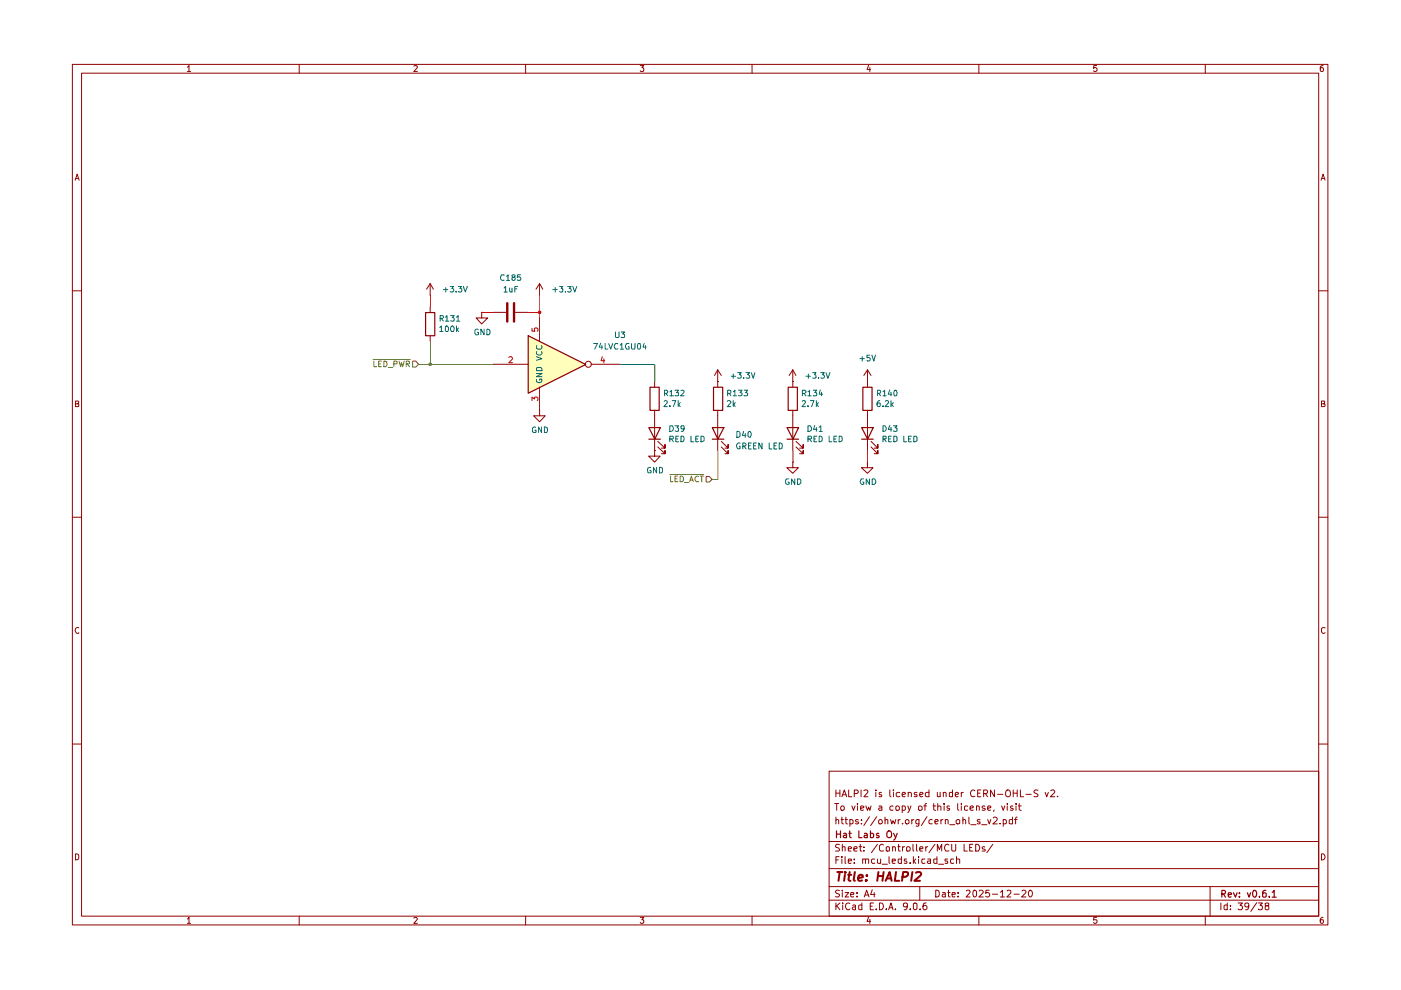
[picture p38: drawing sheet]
<svg xmlns="http://www.w3.org/2000/svg" width="297mm" height="210mm" viewBox="0 0 297 210" stroke-linecap="round" stroke-linejoin="round" font-family="sans-serif">
<g fill="none" stroke="#910000" stroke-width=".21">
<path d="M15.3 13.7h266.2v182.4h-266.2zM17.3 15.5h262.3v178.7h-262.3zM39.7 14.2l.4-.3v1.3M39.7 15.2h.7M63.4 13.7v1.8M87.7 14l.5-.1 .3 .3-.8 1h.8M111.4 13.7v1.8M135.7 13.9h.8l-.4 .4 .4 .3-.1 .5-.5 .1-.2-.2M159.4 13.7v1.8M184.2 13.8l-.4 1h.8M184.4 14.3v.9M207.5 13.7v1.8"/>
<path d="M232.5 13.9h-.6l-.1 .6 .5-.2 .3 .3v.3l-.3 .3-.5-.2M255.5 13.7v1.8M280.5 13.9l-.6 .3v.8l.3 .2 .3-.1v-.7l-.3-.1-.3 .3M15.9 38.2l.5-1.3 .4 1.3M16 37.9h.6M280.1 38.2l.4-1.3 .4 1.3M280.3 37.9h.6M15.3 61.7h2M279.6 61.7h1.9M16 85.6h.4l.3-.2-.2-.4h-.5v1.2h.6l.1-.5-.3-.1M280.2 85.6l.6-.1v-.5h-.6v1.2l.7-.1v-.3l-.3-.2M15.3 109.7h2"/>
<path d="M279.6 109.7h1.9M16.7 133.1a.58 .58 0 0 0-.8 .6 .58 .58 0 0 0 .8 .5v-.1M280.9 133.1a.46 .46 0 0 0-.7 .2v.7l.2 .2 .3 .1 .2-.2M15.3 157.8h2M279.6 157.8h1.9M175.8 163.5h103.8v30.7h-103.8zM175.8 178.4h103.8M177 170.4h.8M177.2 173.9l.2-.1 .4 .1v.8M177.2 167.5v1.4M177.2 173.2v1.5M177.2 168.2h.9"/>
<path d="M177.4 170.4v1.4M178 179.1l-.6-.1-.2 .2v.4l.5 .2 .3 .4-.2 .2h-.7M178.1 167.5v1.4M178.2 171.1l.3-.2h.3l.2 .2-.1 .6h-.6zM178.3 173.8h.5M178.5 173.2v1.3l.3 .2M178.5 168.9l.5-1.4 .5 1.4M178.6 179.7l.2-.2 .4 .1v.8M178.6 179v1.4M178.7 168.5h.6M179.2 173.8h.5M179.3 173.2v1.3l.4 .2"/>
<path d="M179.9 167.5v1.4h.7M180.2 173.8h.4l.3 .2-.1 .6h-.6M180.2 173.8v1.4M180.6 170.9l.4 .9 .3-.9M181.1 168.3h.6l.3-.3v-.3l-.3-.2h-.6v1.4M181.8 170.4v.1M181.8 170.9v.9M182 173.8h-.4l-.2 .2 .2 .3h.4l.1 .2-.3 .2-.4-.1M182.1 179.5h.6M182.4 179v1.3l.1 .1h.2M182.5 171.4l.7-.2-.1-.2h-.6v.7h.6M182.6 167.5v1.4"/>
<path d="M182.6 174.6v.1M182.6 173.8v.1M183.2 179.6v.1M183.2 167.7l.5-.2 .3 .2-.1 .4-.7 .8h.8M183.6 170.9l.3 .9 .3-.7 .2 .7 .3-.9M184.3 173.2l-1.1 1.8M185.7 167.5v.2M185.7 168v.9M185.9 173.2l-1.3 1.8M186 179l-1.2 1.8M186.3 174l.2-.2h.3l.2 .2v.6h-.6zM186.4 171l.4-.1 .2 .1v.8"/>
<path d="M186.9 168.1l-.4-.1-.1 .3 .1 .2h.4l.1 .3-.2 .1-.4-.1M187 171.2l-.7 .3 .2 .3 .5-.1M187.3 179.2l-.4-.2-.4 .3v1l.2 .1h.6M187.6 173.9l.3-.1h.3v.9M187.6 173.2v1.5M187.9 179.7l.3-.2 .4 .2-.1 .7h-.6zM188.7 167.5v1.3l.2 .1M188.8 173.8l.3 .9 .2-.7 .4 .7 .2-.9M189.3 179.7l.1-.2 .4 .2v.7M189.3 179.5v.9M189.3 171a.45 .45 0 0 0-.6 .1v.6h.6M189.4 167.5v.2"/>
<path d="M189.4 168v.9M190 171l.4-.1 .3 .2-.1 .6h-.6zM190.4 179.5h.5M190.4 173.8v.9M190.5 179v1.3l.1 .1h.3M190.8 168.1l-.4-.1-.4 .3 .1 .5h.7M190.9 173.8l-.5 .2M191.3 171l.4-.1 .3 .2-.1 .6h-.6M191.3 168.5l.7-.2-.2-.3h-.3l-.2 .2v.6l.2 .1 .4-.1M191.3 170.9v1.4M191.4 174.6v.1M191.4 179.5v.9"/>
<path d="M191.8 179.5l-.4 .3M192.2 179.7l.1-.1a.45 .45 0 0 1 .7 .2l-.1 .6h-.6zM192.2 173.8h.3l.2 .2v.4l-.2 .3h-.3l-.2-.3v-.4zM192.5 170.9l.3 .9M192.6 168.1l.4-.1 .2 .2v.7M192.6 168v.9M193.1 170.9l-.6 1.4M193.3 173.8v.9M193.6 179v1.3l.1 .1M193.7 173.8l-.4 .2M194.3 179v1.3l.2 .1M194.4 168.1l-.4-.1-.2 .2 .2 .3h.4v.3h-.6"/>
<path d="M194.8 171a.45 .45 0 0 1 .7 .1l-.1 .6-.4 .1-.2-.1zM194.8 173.8v1.1l-.2 .3-.4-.1M194.8 173.8h-.4l-.2 .2v.6h.6M195 168.5l.7-.2-.2-.3h-.3l-.2 .2v.6l.2 .1 .4-.1M195.9 170.9h.5M196.3 179.5v.9M196.4 170.4l-.3 .2v1.2M196.5 173.2l-1.2 1.8M196.7 179.5l-.4 .3M197 168.1l-.5-.1-.3 .3 .1 .5h.7M197 167.5v1.4M197.6 173.8a.45 .45 0 0 0-.6 .2v.6h.6"/>
<path d="M197.8 170.9h.6M198 170.4v1.2l.4 .2M198.2 174.3l.7-.2-.2-.3h-.3l-.2 .1v.6l.2 .2 .4-.1M198.2 179l-1.2 1.8M198.7 168v.8h.6M198.8 171l.3-.1 .4 .1v.8M198.8 170.4v1.4M199.3 168v.9M199.5 173.8v.9M199.9 173.8l-.4 .2M200 168.1l.4-.1 .2 .2v.7M200 168v.9"/>
<path d="M200.2 170.4v.1M200.2 170.9v.9M200.4 173.9l.2-.1 .4 .1v.8M200.4 173.8v.9M201.2 179.2l-.1-.1a.5 .5 0 0 0-.8 .2 1.03 1.03 0 0 0 .2 1.1h.7M201.3 171l-.4-.1-.1 .2 .1 .3h.4l.1 .2-.2 .2-.4-.1M201.4 174.9h1.1M201.8 179v1.2l.2 .2h.5l.1-.2v-1.2M202 168.1h-.7v.7h.7M202 167.5v1.4M202.5 168.5l.7-.2-.1-.3h-.4l-.2 .2v.6l.2 .1 .4-.1M202.7 174a.45 .45 0 0 1 .8-.1v.7l-.3 .1-.4-.1z"/>
<path d="M203.1 170.4v1.2l.2 .2M203.8 170.4v.1M203.8 168v.9M203.8 170.9v.9M204.2 173.9l.1-.1 .4 .1v.8M204.2 173.2v1.5M204.2 168l-.4 .3M204.4 179v1.4h.7M205.2 171l-.5-.1-.2 .1v.7h.7M205.4 173.2v1.3l.2 .2M205.6 179.7h.4M205.7 171.4l.7-.2v-.2l-.5-.1-.2 .1v.6l.2 .2 .5-.1"/>
<path d="M205.8 174.9h1.1M206.3 179h-.7v1.4h.7M206.7 167.7a.68 .68 0 0 0-1 .4 .68 .68 0 0 0 .7 .8l.3-.1M206.9 179a.81 .81 0 0 1 .8 .5 .81 .81 0 0 1-.2 .9h-.6zM207 171l.2-.1 .4 .1v.8M207 170.9v.9M207.3 168.2h.5M207.8 173.8h-.3l-.3 .1 .1 .3 .5 .1v.3h-.6M208 167.5h-.7v1.4h.7M208.1 174.9h1.1M208.6 168.3h.5l.3-.3v-.3l-.3-.2h-.5v1.4M208.8 179.6l-.3-.1-.3 .2 .1 .2 .6 .3-.1 .2h-.6"/>
<path d="M208.8 171l-.3-.1-.3 .2 .3 .3h.3l.1 .2-.3 .2-.4-.1M208.9 168.3l.5 .6M209.4 173.8l.3 .9 .4-.9M209.4 171.4l.7-.2-.2-.3h-.3l-.2 .1v.6l.2 .2 .4-.1M210.5 179l-1.3 1.8M210.6 173.4l.2-.2h.3l.3 .5-.1 .2-.8 .8h.9M210.8 171.7l-.1 .4M210.8 167.5v1.4l-.8-1.4v1.4M211.5 168.4h1.1M212 174.6v.1M212.4 170.9l.3 .9 .3-.9M212.7 173.8h.4l.3 .2-.1 .6h-.6"/>
<path d="M212.7 173.8v1.4M213.3 167.7l.3-.2h.3a.88 .88 0 0 1 .1 1.3l-.4 .1-.3-.1zM213.6 170.4v.1M213.6 170.9v.9M214.7 173.8h-.5l-.2 .1v.7h.7M214.7 173.2v1.5M214.7 171l-.3-.1-.2 .2 .2 .3h.3l.1 .2-.1 .2-.5-.1M214.8 168.2h.9M214.8 167.5v1.4M215.1 173.8h.6M215.4 170.4v.1M215.4 170.9v.9"/>
<path d="M215.7 173.2l-.4 .3v1.2M215.7 167.5v1.4M215.9 170.9h.6M216.1 170.4v1.2l.4 .2M216.3 167.5v1.4h.7M217.5 168.4h1.1M220.1 167.6l-.6-.1-.3 .2 .1 .4 .8 .4-.1 .3h-.8M221.6 168l.3 .9 .4-.9M222.8 167.7l.6-.2 .2 .4-.9 1h.9M224.2 168.8v.1M16 181a.52 .52 0 0 1 .7 .4v.6a.52 .52 0 0 1-.7 .3zM39.7 194.8l.4-.3v1.3"/>
<path d="M39.7 195.8h.7M63.4 194.2v1.9M87.7 194.7l.5-.2 .3 .3-.8 1h.8M111.4 194.2v1.9M135.7 194.5h.8l-.4 .5h.3v.7l-.5 .1-.2-.2M159.4 194.2v1.9M175.8 190.9h103.8M175.8 188h103.8M175.8 184.2h103.8M177.2 191.5v1.4M177.2 182.3h.5M177.4 192l.7 .9"/>
<path d="M177.9 181.6h-.7v1.5M178 188.8l-.6-.1-.3 .3 .3 .4 .5 .2 .1 .3-.3 .3-.6-.1M178.1 191.5l-.9 .7M178.5 181.6v.2M178.5 182.1v1M178.6 188.7v.2M178.6 189.3v.9M178.7 191.5h.1M178.7 191.9v1M179.2 189.3h.7l-.7 .9h.7M179.2 181.6v1.4l.1 .1M179.9 182.6l.6-.1-.1-.4h-.5v.2v.6l.1 .2 .4-.1"/>
<path d="M179.9 180l.6-.1-.1-.3-.4-.1-.1 .2v.7h.5M180.2 191.5a.67 .67 0 0 0-.9 .6 .67 .67 0 0 0 .8 .7l.1-.1M180.4 189.7l.6-.1v-.3h-.6v.1v.6l.2 .2 .4-.1M180.8 192h.6v.9M181 180l.7-.1v-.3l-.4-.1-.3 .2 .1 .7h.6M181.1 182.9v.2M181.1 182.1v.2M181.4 192.2l-.6 .2-.1 .2 .3 .3 .4-.1M181.7 190v.2M181.7 189.3v.1M182.7 192l-.4-.1-.2 .1v.7l.2 .2 .4-.1M182.7 191.5v1.4"/>
<path d="M182.9 182.2l.6-.1v1M182.9 182.1v1M183.2 180.4h.1M183.2 190.2l.5-1.5 .6 1.5M183.4 189.8h.7M183.5 182.3l.1-.2h.5l.1 1M184.2 194.4l-.4 .9h.8M184.4 194.9v.9M184.5 192.1h.4M184.9 188.7l-.3 1h.9M185.2 191.5h-.7v1.4h.7M185.4 189.3v.9"/>
<path d="M185.4 182.1h-.5l-.1 .3v.4l.2 .3 .4-.1M185.8 192.7v.2M186 182.1v.8l.3 .2 .4-.2M186.5 191.5a.73 .73 0 0 1 .8 .7 .73 .73 0 0 1-.8 .7zM186.7 182.1v1M187 183.2h1.2M187.9 192.7v.2M188.4 192.9l.5-1.4 .4 1.4M188.5 181.6v1.3l.2 .2M188.6 192.5h.7M189.2 182.6l.6-.1v-.4h-.5l-.1 .2v.6l.1 .2 .5-.1M189.8 192.7v.2"/>
<path d="M191.1 182.1l-.7 .1v.7l.3 .2 .4-.1M191.1 181.6v1.5M192.2 182.1h-.4l-.1 .3 .1 .2h.3l.2 .3-.2 .2-.4-.1M192.4 192l-.3 .3-.5-.1-.1-.2 .1-.5h.5a.84 .84 0 0 1 .3 .8 .84 .84 0 0 1-.7 .6M193 192.7v.2M193 182.9v.2M193.7 181.6v1.5M193.7 191.5h.4l.3 .2v.9l-.3 .3-.4-.3zM193.7 182.6l.5 .5M194.2 182.1l-.5 .5M194.8 181.6v.2M194.8 182.1v1"/>
<path d="M195 180l.7-.1-.1-.3-.4-.1-.2 .2 .1 .7h.5M195 188v2.9M195.1 192.7v.2M196.1 182.1h-.6l-.1 .3 .1 .6h.6M196.4 191.5h-.5a.99 .99 0 0 0 0 1.4l.6-.3v-.4l-.3-.2h-.3l-.2 .2M196.7 182.1h.6v1M197.3 182.5l-.6 .1-.1 .1 .3 .4 .4-.1M198.4 188.7l.7 .2v1.1l-.4 .2h-.3zM198.6 182.1l-.6 .1v.7l.2 .2 .4-.1M198.6 181.6v1.5M198.7 180.4v-1.4l.5 1.1 .5-1.1v1.4M199 183.2h1.1"/>
<path d="M199.8 189.3h.5l.1 .9M200.4 189.6h-.5l-.2 .2 .2 .4 .5-.1M200.9 182.1h-.5l-.1 .2 .1 .3h.5v.4h-.6M200.9 189.3h.5M201.1 188.7v1.3l.3 .2M201.9 189.7l.6-.1v-.3h-.5l-.1 .1v.6l.1 .2 .5-.1M202.2 182.1h-.6l-.1 .3 .1 .6h.6M202.8 182.2l.6-.1 .1 1M202.8 181.6v1.5M203.1 190v.2M203.1 189.3v.1M204.9 188.9l.2-.2h.3l.3 .5-.9 1h.9"/>
<path d="M206.4 188.9l.3-.2 .3 .3v.9l-.3 .3a.82 .82 0 0 1-.3-1.3zM207.5 194.2v1.9M207.6 188.9l.2-.2h.3l.4 .5-1 1h1M209.7 188.7h-.6l-.1 .7 .6-.1 .2 .3v.3l-.2 .3-.6-.2M210.4 189.6h1.1M212.1 189.2l.4-.5v1.5M212.1 190.2h.9M213.6 188.9l.1-.2 .5 .1 .1 .5-.8 .9h.8M215 189.6h1.1M216.7 188.9l.2-.2h.3l.3 .5-.9 1h.9M218.4 188.7a.75 .75 0 0 1 .5 .8 .75 .75 0 0 1-.5 .7 .92 .92 0 0 1 0-1.5zM232.5 194.5h-.6l-.1 .6 .6-.1 .2 .5-.3 .3-.5-.2"/>
<path d="M255.5 194.2v1.9M256.6 188v6.2M258.8 191.5v1.4M260.2 192l-.4-.1-.3 .1v.7l.3 .2 .4-.1M260.2 191.5v1.4M260.9 192.7v.2M260.9 192v.1M262.5 191.5h.9l-.5 .5h.3l.2 .2v.4l-.2 .3-.7-.2M264.8 192l-.3 .3-.5-.1-.1-.2 .1-.5h.5a.84 .84 0 0 1 .3 .8 .84 .84 0 0 1-.7 .6M266.5 191.4l-1.3 1.8M266.8 191.5h.9l-.6 .5h.5v.8l-.6 .1-.2-.2M268.5 192l-.3-.1v-.4h.8l-.1 .5-.7 .2v.5l.3 .2 .5-.2v-.5l-.2-.2"/>
<path d="M280.2 181a.65 .65 0 0 1 .7 .7 .65 .65 0 0 1-.7 .6zM280.5 194.5h-.2l-.4 .3 .1 .9a.43 .43 0 0 0 .6-.1 .43 .43 0 0 0-.1-.6h-.5l-.1 .3"/>
</g>
<g fill="none" stroke="#910000" stroke-width=".25">
<path d="M177.4 176.2v1.4M177.4 176.8h.8M178.2 176.2v1.4M178.9 176.8l.4-.1 .2 .1v.8M179.5 177l-.7 .3 .2 .3 .5-.1M180 176.7h.5M180.1 176.2v1.2l.4 .2M182.1 176.2v1.4h.7M183.3 176.8l.4-.1 .2 .1v.8M183.9 177l-.7 .3 .2 .3 .5-.1M184.6 176.8l.4-.1 .2 .2-.1 .6h-.5M184.6 176.2v1.4"/>
<path d="M186.3 176.8l-.3-.1-.2 .2 .2 .3h.3l.1 .2-.2 .2-.4-.1M188.1 176.4l.6-.2a.88 .88 0 0 1 .1 1.3l-.4 .1-.3-.2zM189.5 176.7l.4 .9M190.2 176.7l-.5 1.2-.2 .2M259.1 189.5h.6v-.6l-.6-.1v1.4M259.4 189.5l.4 .7M260.4 189.7l.7-.1-.1-.3h-.5l-.1 .2 .1 .6h.5M261.5 189.3l.4 .9 .4-.9M262.8 190.1v.1M262.8 189.3v.2M264.5 189.3l.3 .9 .4-.9M265.7 188.9l.2-.1a.76 .76 0 0 1 .5 .7 .76 .76 0 0 1-.5 .7 1.01 1.01 0 0 1-.2-1.3z"/>
<path d="M267 190.1v.1M268.4 188.8h-.4l-.3 .3v1l.2 .1 .6-.1-.1-.7-.5-.1-.2 .3M269.1 190.1v.1M269.7 189.2l.4-.4v1.4M269.7 190.2h.9"/>
</g>
<g fill="none" stroke="#910000" stroke-width=".42">
<path d="M177.5 184.9h1.1M178 184.9l-.2 1.9M179.1 185.5l-.1 1.3M179.2 184.9v.2M179.8 185.5h.7M180.1 184.9l-.2 1.6 .4 .3M181.2 184.9l-.2 1.6 .2 .3M182 186.2l.9-.2v-.4a.6 .6 0 0 0-.9 .1v1h.8M183.7 186.6l.1 .1h-.3l.2-.1-.1 .2M183.8 185.6v.1M186.2 185.7h1.1M186.2 184.9l-.2 1.9"/>
<path d="M187.3 184.9l-.2 1.9M187.8 186.8l.8-1.9 .4 1.9M188 186.2h1M190 184.9l-.3 1.9h.9M191.3 185.9h.8l.3-.2 .1-.6-.2-.2h-.8l-.3 1.9M193.4 184.9l-.2 1.9M194.2 185.1l.8-.2 .2 .2 .1 .3-1.4 1.4h1.2"/>
</g>
<path d="M112 71.1l12.1 6.1-12.1 6.1z" fill="#ffb"/>
<path d="M87.5 76.6h.7l.6 .6-.6 .6h-.7z" fill="#fff"/>
<path d="M87.5 76.6h.7l.6 .6-.6 .6h-.7z" fill="none" stroke="#765500" stroke-width=".21"/>
<path d="M79.1 76.2h7.9M79.3 76.6v1.1h.6M80.3 77.2h.4M80.9 76.6h-.6v1.1h.6M81.4 76.6a.66 .66 0 0 1 .6 .4 .66 .66 0 0 1-.2 .7h-.4zM82.3 77.9h.9M83.5 77.2h.6l.1-.6h-.7v1.1M84.6 76.6l.3 1.1 .2-.8 .3 .8 .3-1.1M86.1 77.2h.6l.1-.6h-.7v1.1M86.4 77.2l.4 .5" fill="none" stroke="#848400" stroke-width=".21"/>
<g fill="none" stroke="#910000" stroke-width=".21">
<path d="M91.2 62.6h.1M91.2 60.1l-.8 1.2M91.2 60.1l.7 1.2M91.2 60.1v2.5M91.2 65v1.2M91.2 71.1v1.2M102.1 66.2v1.2h1.3l-1.3 1.3-1.2-1.3h1.2M102.1 66.2h.1M104.6 77.2h7.4M104.6 66.2h2.7M109.2 66.2h2.8M114.4 62.6h.1"/>
<path d="M114.4 60.1v2.5M114.4 67.4v4.9M114.4 60.1l.7 1.2M114.4 60.1l-.8 1.2M125.3 77.2h6.1M168.1 78.4v3.7M168.1 78.4l-.8 1.2M168.1 78.4l.7 1.2M114.4 87v1.2h1.2l-1.2 1.2-1.3-1.2h1.3M114.4 87h.1M114.4 82.1v4.9M138.8 95.5v1.2h1.2l-1.2 1.3-1.3-1.3h1.3"/>
<path d="M138.8 95.5h.1M138.8 80.9v1.2M138.8 87v8.5M139.5 94.8l1.5 1.4v-.7v.7h-.8M139.5 93.6l1.5 1.4v-.7v.7h-.8M168.1 80.9h.1M168.1 98v1.2h1.2l-1.2 1.2-1.3-1.2h1.3M168.1 98h.1M168.1 87v8.5M168.8 94.8l1.5 1.4v-.7v.7h-.8M168.8 93.6l1.5 1.4v-.7v.7h-.8"/>
<circle cx="124.7" cy="77.2" r=".64"/>
</g>
<path d="M90.2 66.3h2v4.9h-2zM112 71.2l12.2 6.1-12.2 6.1zM137.6 90.7h2.4l-1.2 2.4zM137.6 93.1h2.4M137.8 82.1h2v4.9h-2zM166.9 90.7h2.4l-1.2 2.4zM166.9 93.1h2.4M167.1 82.1h2v4.9h-2z" fill="none" stroke="#910000" stroke-width=".25"/>
<path d="M107.9 75.8l.2-.2h.3l.2 .3v.3l-.7 .7h.7M112.8 69.6v.6h.6l-.1-.6h.7l.1 .4-.2 .2M127.7 75.6l-.3 .9h.8M128 76.1v.8M112.8 84.9v-.7l.5 .4v-.3h.7l.1 .5-.2 .1" fill="none" stroke="#b90000" stroke-width=".21"/>
<path d="M113.7 75.6l1.2 .5-1.2 .3M113.7 79.2h1.2l-1.2 .7h1.2M113.7 78.1l.3-.2h.7l.2 .4v.3h-1.2zM113.8 74.5l-.1 .5a.61 .61 0 0 0 .8 .3 .61 .61 0 0 0 .3-.8M113.8 73.3l-.1 .6 .3 .1h.7a.52 .52 0 0 0 .1-.7M113.7 80.5v.4a.61 .61 0 0 0 .8 .2 .61 .61 0 0 0 .3-.7h-.4v.2" fill="none" stroke="#006665" stroke-width=".21"/>
<path d="M107.5 64.3v3.9M109 64.3v3.9" fill="none" stroke="#910000" stroke-width=".51"/>
<path d="M149.7 101h.7l.6 .6-.6 .6h-.7z" fill="#fff"/>
<path d="M149.7 101h.7l.6 .6-.6 .6h-.7z" fill="none" stroke="#765500" stroke-width=".21"/>
<g fill="none" stroke="#848400" stroke-width=".21">
<path d="M88.8 77.3h15.8M91.2 72.4v4.9M152.2 95.6v6.1h-1.2M142 100.6h7.2M142.2 100.9v1.2h.5M143.1 101.5h.4M143.7 100.9h-.6v1.2h.6M144.2 100.9h.3l.4 .3v.7l-.2 .2h-.5zM145.1 102.3h1M146.2 102.1l.4-1.2 .4 1.2M146.3 101.8h.6M148.1 101a.61 .61 0 0 0-.8 .3 .61 .61 0 0 0 .3 .8l.5-.1"/>
<path d="M148.4 100.9h.8M148.8 100.9v1.2"/>
</g>
<g fill="none" stroke="#910000" stroke-width=".21">
<path d="M152.2 78.4v3.7M152.2 78.4l-.7 1.2M152.2 78.4l.7 1.2M183.9 78.4v3.7M183.9 78.4l-.7 1.2M183.9 78.4l.8 1.2M152.2 80.9h.1M152.2 87v8.5M152.9 94.8l1.5 1.4v-.7v.7h-.7M152.9 93.6l1.5 1.4v-.7v.7h-.7M183.9 98v1.2h1.2l-1.2 1.2-1.3-1.2h1.3M183.9 98h.1"/>
<path d="M183.9 80.9h.1M183.9 87v8.5M184.7 94.8l1.4 1.4v-.7v.7h-.7M184.7 93.6l1.4 1.4v-.7v.7h-.7"/>
</g>
<path d="M151 90.7h2.5l-1.3 2.4zM151 93.1h2.5M151.3 82.1h1.9v4.9h-1.9zM182.7 90.7h2.4l-1.1 2.4zM182.7 93.1h2.4M182.9 82.1h2v4.9h-2z" fill="none" stroke="#910000" stroke-width=".25"/>
<path d="M131.5 77.3h7.3v3.6" fill="none" stroke="#090" stroke-width=".21"/>
<path d="M91.2 62.6v2.5M102.2 66.3h2.4M112 66.3h2.4M114.4 62.6v4.9M168.1 95.6v2.4M184 95.6v2.4" fill="none" stroke="#d40000" stroke-width=".21"/>
<circle cx="91.2" cy="77.2" r=".38" fill="#848400"/>
<circle cx="114.4" cy="66.2" r=".38" fill="#d40000"/>
<g fill="none" stroke="#006665" stroke-width=".21">
<path d="M106.9 58.4l-.5-.1a.61 .61 0 0 0-.3 .7 .61 .61 0 0 0 .8 .4M107.4 58.6l.3-.3v1.2M107.4 59.5h.7M108.7 58.8l-.1-.2v-.3h.5l.1 .1-.2 .4-.4 .1v.5l.1 .1h.3l.2-.3-.2-.4M110.3 58.3h-.6v.6l.1-.2h.4l.2 .2-.1 .5h-.6M93.2 69.4l.4-.3v1.2M93.2 70.3h.7M93.3 67.5h.5l.2-.4-.2-.2h-.5v1.2M93.6 67.5l.4 .6M94 61.4h.9M94.4 67.2l.4-.3v1.2M94.4 68.1h.8"/>
<path d="M94.5 69.2l.3-.1a.84 .84 0 0 1 .1 1.2h-.3l-.2-.2zM94.5 61v.9M95.4 60.7h.8l-.4 .5h.3v.6h-.7M95.5 66.9h.8l-.4 .4 .4 .2v.5h-.8M95.7 69.2l.2-.1a.84 .84 0 0 1 .2 1.2l-.4-.1a.78 .78 0 0 1 0-1zM96.7 61.8v.1M96.8 67.2l.3-.3v1.2M96.8 69.1v1.2M96.8 68.1h.7M96.9 69.9l.3 .4M97.1 60.7h.8l-.4 .5h.4v.6h-.8M97.2 69.5l-.4 .5"/>
<path d="M98.2 60.7l.5 1.2 .4-1.2M101.4 69.9a.45 .45 0 0 0-.7 .1v.7l.2 .3 .6-.1v-.4h-.3M102.6 69.8v1.2l-.6-1.2v1.2M103.2 69.8a.66 .66 0 0 1 .7 .4 .66 .66 0 0 1-.2 .8h-.5zM106.9 61.1l.3-.4v1.2M106.9 61.9h.6M108.1 61.1v.6l.1 .2 .4-.1M108.6 61.1v.8M109.2 61.2h.4M109.7 60.7h-.5v1.2M117.2 61.4h.9M117.7 61v.9"/>
<path d="M118.6 60.7h.7l-.3 .5h.3v.6h-.7M119.9 61.8v.1M120.3 60.7h.8l-.4 .5h.3v.6h-.7M121.4 60.7l.5 1.2 .4-1.2M125.8 72.8h.9l-.6 1.2M127.4 72.7l-.4 .9h.8M127.6 73.3v.7M128.3 72.8v1.2h.6M129.1 72.8l.4 1.2 .4-1.2M130.5 70.4v1l.2 .2h.4l.2-.2v-1M131 72.9l-.1-.1a.66 .66 0 0 0-.6 .5 .66 .66 0 0 0 .2 .7l.5-.1M131.5 73.2l.3-.4v1.2"/>
<path d="M131.5 74h.7M131.7 70.4h.7l-.4 .4 .4 .3v.5l-.7-.1M133.4 72.8h-.5l-.3 .5 .3 .7h.5v-.5h-.2M133.9 72.8v1l.1 .2h.5l.1-.2v-1M135.2 72.9h.5l.1 .7-.1 .4-.5-.1zM136.6 72.7l-.3 .9h.7M136.8 73.3v.7M155 79.8h1M155.5 79.3v.9M156.4 79h.8l-.5 .4 .5 .3-.1 .4h-.7M158.2 79h.7l-.4 .4 .4 .3v.4h-.7M159.3 79l.4 1.2 .3-1.2"/>
<path d="M170.9 79.8h.9M171.4 79.3v.9M172.3 79h.7l-.3 .4 .3 .2v.5h-.7M174 79h.8l-.5 .4 .4 .1v.6h-.7M175.1 79l.4 1.2 .5-1.2M182.3 76.1h.9M182.8 75.6v1M184.4 75.3h-.6v.6h.6l.1 .4-.2 .3-.5-.2M184.8 75.3l.5 1.3 .3-1.3M113.6 90.6a.46 .46 0 0 0-.7 .2v.7l.2 .2 .5-.1v-.4h-.2M114.8 90.5v1.2l-.6-1.2v1.2M115.4 90.5a.66 .66 0 0 1 .7 .5 .66 .66 0 0 1-.3 .7h-.4z"/>
<path d="M137.9 99.2v-.1a.66 .66 0 0 0-.6 .5 .66 .66 0 0 0 .2 .7l.5-.1v-.4h-.2M139.2 99.1v1.2l-.7-1.2v1.2M139.8 99.1h.3l.4 .2v.7l-.2 .3h-.5zM140.8 85.1l.4-.2 .3 .4-.8 .9h.8M140.9 83.4h.4l.3-.2-.1-.4-.6-.1v1.2M141.2 83.4l.4 .5M142 93.1h.6l.2-.5-.2-.1h-.6v1.2M142 86v.2M142 90.3h.5a.66 .66 0 0 1 .2 .8 .66 .66 0 0 1-.7 .4zM142 83.1l.3-.4v1.2M142 83.9h.8M142.3 93.1l.5 .6"/>
<path d="M142.5 84.9h.8l-.5 1.3M143.1 90.3h.8l-.4 .4 .4 .1v.6h-.8M143.1 82.7h.8l-.5 .5 .5 .1v.5h-.8M143.3 93.1h.4M143.8 84.9v1.3M143.9 92.5h-.6v1.2h.6M143.9 85.7l.3 .5M144.2 85.4l-.4 .5M144.4 92.5h.4a.66 .66 0 0 1 .2 .7 .66 .66 0 0 1-.6 .5zM144.4 82.8l.4-.1 .3 .4-.8 .8h.8M145.1 90.8l-.1 .2h-.5v-.7h.5l.1 .1-.2 1-.4 .1M146.5 92.5v1.2h.6"/>
<path d="M147.5 93.1h.4M148.1 92.5h-.6v1.2h.6M148.6 92.5h.4l.3 .2v.7l-.4 .3h-.3zM154.2 85.1l.2-.2h.3l.3 .3-.8 1h.8M154.3 83.4h.5l.2-.2v-.4l-.7-.1v1.2M154.6 83.4l.4 .5M155.5 83.1l.3-.4v1.2M155.5 84.9v1.3M155.5 83.9h.6M155.6 85.7l.3 .5M155.9 85.4l-.4 .5M156.2 91.5h.4l.3 .3v.6l-.3 .3h-.4z"/>
<path d="M156.6 82.7h.7l-.4 .5 .4 .2v.4l-.1 .1-.6-.1M156.9 94l-.2-.1a.64 .64 0 0 0-.6 .7 .64 .64 0 0 0 .6 .6l.2-.1v-.5h-.2M157.5 94.6h.4l.3-.4-.3-.3h-.4v1.3M157.7 80.1v.1M157.7 91.5l-.3 .8h.8M157.8 82.7h.7l-.4 .5 .4 .2v.4l-.2 .1-.5-.1M157.8 94.6l.4 .6M158 91.9v.8M158.7 94.5h.4M158.9 91.5a.68 .68 0 0 1 .4 .6 .68 .68 0 0 1-.4 .6l-.3-.2v-.8zM159.3 93.9h-.6v1.3h.6M159.8 94.5h.4"/>
<path d="M160.4 93.9h-.6v1.3h.6M161.6 93.9v1.3l-.7-1.3v1.3M163.1 93.9v1.3h.6M164.1 94.5h.4M164.7 93.9h-.6v1.3h.6M165.2 93.9a.64 .64 0 0 1 .7 .7 .64 .64 0 0 1-.7 .6zM170.1 85.1l.4-.2 .3 .4-.8 .9h.8M170.1 83.4h.5l.3-.2-.1-.4-.7-.1v1.2M170.5 83.4l.4 .5M171.3 86v.2M171.3 93.1h.6l.2-.5-.2-.1h-.6v1.2M171.3 83.1l.3-.4v1.2"/>
<path d="M171.3 90.3h.5a.66 .66 0 0 1 .2 .8 .66 .66 0 0 1-.7 .4zM171.3 83.9h.7M171.6 93.1l.5 .6M171.8 84.9h.8l-.5 1.3M172.4 82.7h.8l-.5 .5h.4v.7l-.7-.1M172.6 93.1h.3M172.7 90.2l-.2 .8h.7M173.1 84.9v1.3M173.1 90.6v.9M173.2 92.5h-.6v1.2h.6M173.2 85.7l.3 .5M173.5 85.4l-.4 .5"/>
<path d="M173.6 80.1v.1M173.7 92.5h.4a.66 .66 0 0 1 .2 .7 .66 .66 0 0 1-.6 .5zM173.7 90.6l.3-.3v1.2M173.7 91.5h.6M173.9 82.7l-.2 .9h.7M174.2 83.2v.7M175.8 92.5v1.2h.6M176.8 93.1h.4M177.4 92.5h-.6v1.2h.6M177.9 92.5h.4a.66 .66 0 0 1 .3 .7 .66 .66 0 0 1-.7 .5zM186 83.4l.6-.1v-.5l-.6-.1v1.2M186.3 83.4l.4 .5"/>
<path d="M186.5 84.9h-.2a.93 .93 0 0 0-.3 1.2l.5 .1 .1-.2v-.5l-.6-.1-.1 .3M187.2 93.1h.5l.2-.5-.2-.1h-.5v1.2M187.2 86v.2M187.2 90.3h.4a.66 .66 0 0 1 .3 .7 .66 .66 0 0 1-.7 .5zM187.2 83.1l.4-.4v1.2M187.2 83.9h.7M187.5 93.1l.4 .6M187.7 85.1l.5-.2 .2 .4-.8 .9h.8M188.4 93.1h.4M188.7 90.2l-.4 .8h.8M188.7 82.7l-.4 .9h.8M188.9 83.2v.7"/>
<path d="M188.9 84.9v1.3M188.9 90.6v.9M189 92.5h-.6v1.2h.6M189 85.7l.4 .5M189.4 90.3h.8l-.4 .4 .4 .1v.6h-.8M189.4 85.4l-.5 .5M189.5 92.5h.5l.2 .2v.7l-.4 .3h-.3zM189.6 82.8l.3-.1a.91 .91 0 0 1 .1 1.2l-.4-.1zM191.6 92.5v1.2h.6M192.6 93.1h.5M193.2 92.5h-.6v1.2h.6M193.7 92.5h.5l.2 .2v.7l-.3 .3h-.4z"/>
<path d="M167.2 101.5h-.4l-.2 .3v.8l.4 .1 .3-.1v-.4h-.2M168.5 101.5v1.2l-.7-1.2v1.2M169.1 101.5h.4l.3 .3v.7l-.4 .2h-.3zM183.1 101.5h-.5a.61 .61 0 0 0-.2 .8 .61 .61 0 0 0 .8 .3v-.4h-.3M184.3 101.5v1.2l-.6-1.2v1.2M184.9 101.5h.5a.66 .66 0 0 1 .3 .8 .66 .66 0 0 1-.8 .4z"/>
</g>
</svg>
